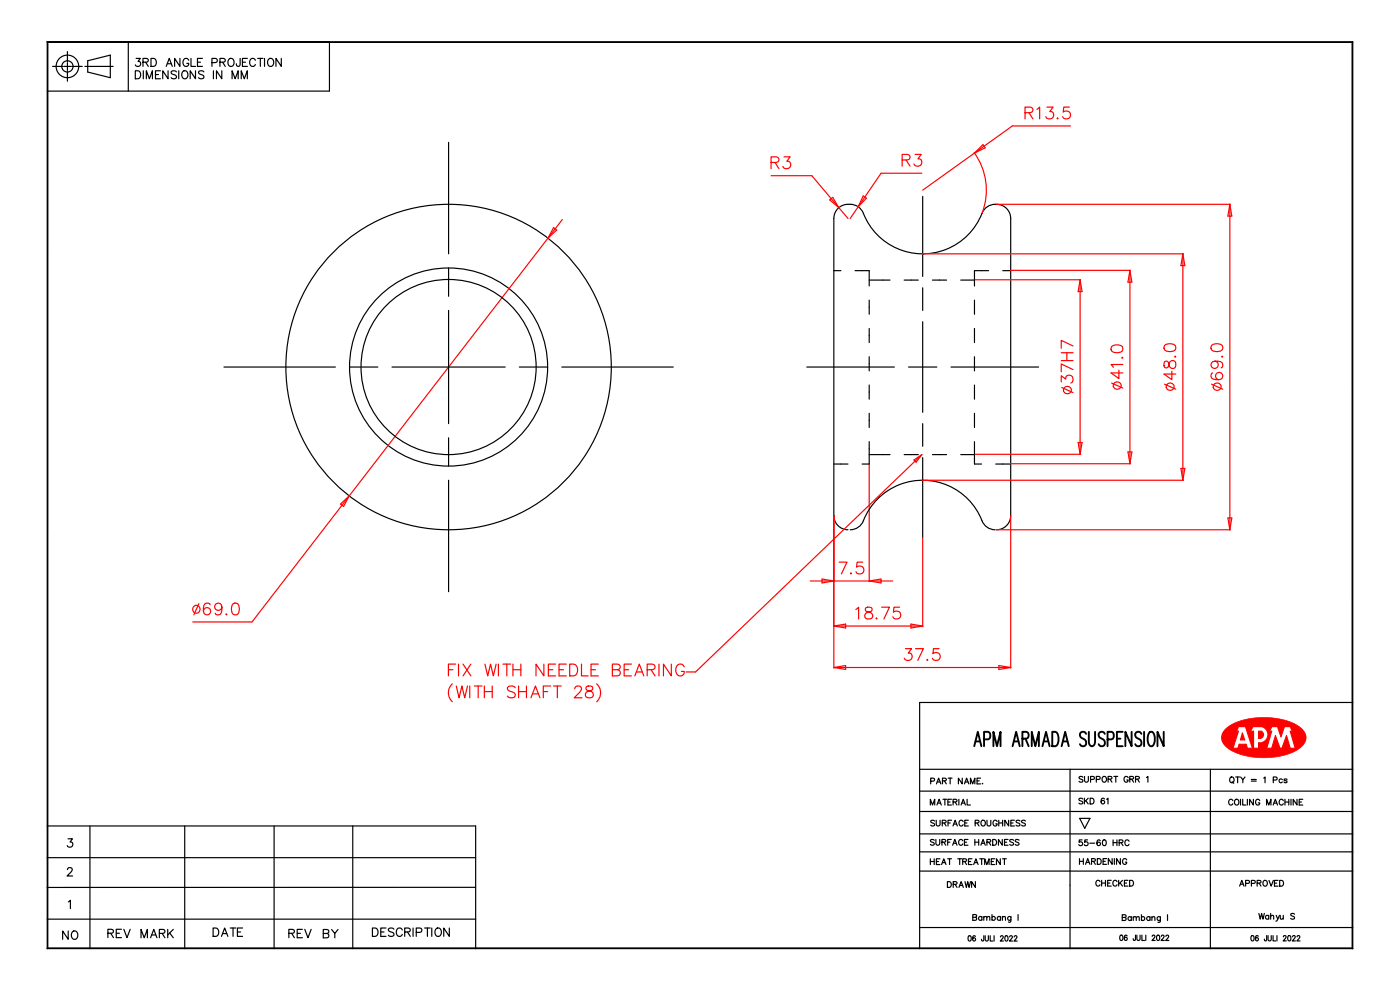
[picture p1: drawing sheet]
<svg xmlns="http://www.w3.org/2000/svg" width="297mm" height="210mm" viewBox="0 0 297 210" stroke-linecap="round" stroke-linejoin="round" font-family="sans-serif">
<!-- layer: 1 -->
<path d="M10 8.8h.2v192.4h-.2zM10 8.8h277v.2h-277zM10 8.9h277M286.8 8.8h.2v192.4h-.2zM10 201.1h277v.1h-277zM10 201.2h277" fill="none" stroke="#000" stroke-width=".21"/>
<path d="M10 8.8h.2v192.4h-.2zM286.8 8.8h.2v192.4h-.2z" fill="#000"/>
<g fill="none" stroke="#000" stroke-width=".25">
<path d="M10 8.8h59.9v10.5h-59.9M11.2 14.1h2.2M13.6 14.1h1.5M14.3 10.9v2.3M14.3 13.3v1.5M14.3 15v2.2M15.2 14.1h2.2M18 14.1h6M18.6 12.9l4.8-1.2v4.8l-4.8-1.2zM27.2 8.8v10.5M28.7 15h.6a.91 .91 0 0 1 .6 .9 .91 .91 0 0 1-.6 .8h-.6zM28.9 12.4h.9l-.5 .6a.57 .57 0 0 1 .4 .9 .57 .57 0 0 1-1-.1"/>
<path d="M30.3 13.2l1-.1 .2-.2-.1-.4-.3-.1h-.8v1.7M30.4 15v1.7M30.9 13.2l.6 .9M31 16.7v-1.7l.7 1.7 .6-1.7v1.7M32 12.4h.6a.91 .91 0 0 1 .6 .8 .91 .91 0 0 1-.6 .9h-.6zM33 15.8h.6M34 15h-1v1.7h1M35.3 14.1l.6-1.7 .7 1.7M35.5 13.5h.8M35.7 15v1.7l-1.2-1.7v1.7M37.4 15.3a.64 .64 0 0 0-.6-.3 .64 .64 0 0 0-.5 .4l.2 .3 .8 .3 .1 .5a.75 .75 0 0 1-1.1 0M37.9 15v1.7"/>
<path d="M38.2 12.4v1.7l-1.2-1.7v1.7M38.9 15.1a.84 .84 0 0 1 1 .6 .84 .84 0 0 1-.5 1 .89 .89 0 0 1-.9-.6 .89 .89 0 0 1 .4-1zM40 12.8a.62 .62 0 0 0-.7-.4 .62 .62 0 0 0-.5 .6v.4a.61 .61 0 0 0 .6 .7 .61 .61 0 0 0 .6-.7h-.4M40.5 12.4v1.7h1M41.5 15v1.7l-1.2-1.7v1.7M41.9 13.2h.6M42.9 12.4h-1v1.7h1M43.3 15.3a.64 .64 0 0 0-.7-.3 .64 .64 0 0 0-.5 .4l.2 .3 .8 .3 .2 .5a.75 .75 0 0 1-1.2 0M45 13.3h.7a.45 .45 0 0 0 .4-.5 .45 .45 0 0 0-.4-.4h-.7v1.7M45.3 15v1.7M46.7 13.2l.9-.1 .2-.2-.1-.4-.3-.1h-.7v1.7M47.1 15v1.7l-1.2-1.7v1.7"/>
<path d="M47.2 13.2l.6 .9M48.7 12.5a.84 .84 0 0 1 1 .5 .84 .84 0 0 1-.5 1.1 .89 .89 0 0 1-.9-.6 .89 .89 0 0 1 .4-1zM49.2 16.7v-1.7l.7 1.7 .6-1.7v1.7M50.9 12.4v1.5l-.3 .2-.3-.1-.2-.5M51.2 16.7v-1.7l.6 1.7 .7-1.7v1.7M51.4 13.2h.7M52.5 12.4h-1.1v1.7h1.1M54.2 12.8a.62 .62 0 0 0-.7-.4 .62 .62 0 0 0-.5 .6v.4a.62 .62 0 0 0 .5 .7 .62 .62 0 0 0 .7-.4M54.7 12.4h1.1M55.2 12.4v1.7M56.1 12.4v1.7M57.1 12.5a.84 .84 0 0 1 1 .5 .84 .84 0 0 1-.5 1.1 .89 .89 0 0 1-.9-.6 .89 .89 0 0 1 .4-1z"/>
<path d="M59.7 12.4v1.7l-1.2-1.7v1.7M195.1 149v52.2M195.1 163.2h91.9M195.1 167.8h91.9M197.4 170.8v-1.3l.4 1.3 .5-1.3v1.3M197.4 165.7l.7-.1 .1-.4-.8-.1v1.2M198.7 166.3l.4-1.2 .5 1.2M198.8 170.8l.4-1.3 .5 1.3M198.8 165.9h.6M198.9 170.4h.6M199.9 165.6h.7l.1-.4-.8-.1v1.2M200 169.5h.9"/>
<path d="M200.3 165.6l.5 .7M200.5 169.5v1.3M201.1 170.1h.5M201.2 165.1h.8M201.6 165.1v1.2M201.8 169.5h-.7v1.3h.7M202.2 170.1h.7l.1-.4-.8-.2v1.3M202.6 170.1l.4 .7M203.4 169.5v1.3M203.9 170.8l.4-1.3 .5 1.3M204.1 170.4h.5M204.1 165.1v1.2l-.8-1.2v1.2"/>
<path d="M204.6 166.3l.5-1.2 .4 1.2M204.8 165.9h.6M205.2 169.5v1.3h.7M205.9 166.3v-1.2l.4 1.2 .5-1.2v1.2M207.3 165.6h.4M208 165.1h-.7v1.2h.7M208.4 166.2h.1"/>
<circle cx="14.3" cy="14.1" r="2.4"/>
<circle cx="14.3" cy="14.1" r="1.2"/>
</g>
<path d="M260 154.7a11.9 11.9 0 0 1 8.1-2.5 11.9 11.9 0 0 1 8.1 2.5 2.51 2.51 0 0 1-.6 4.1 15.4 15.4 0 0 1-12.4 1.3 5.6 5.6 0 0 1-3.9-3 2.4 2.4 0 0 1 .7-2.4z" fill="none" stroke="#f00" stroke-width=".21"/>
<path d="M262.7 154.1h1.5l1.5 4.6h-1.1l-.2-.8h-1.5l-.3 .8h-1l1.1-3.6h-.3zM263.6 155.5l.4 1.4h-.8zM265.8 154.1h1.8a1.77 1.77 0 0 1 1.4 2.1 1.77 1.77 0 0 1-2 1.4v1.1h-1.1v-3.6h-.6zM267 155.1h.6a.81 .81 0 0 1 .4 1 .81 .81 0 0 1-1 .5zM269.8 154.1h1.2l.7 2.2 .8-2.2h1.2l.5 1h-.5l1.1 3.6h-1.1l-.8-2.7-.9 2.7h-.5l-.9-2.7-.8 2.7h-1.1l1.1-3.6h-.5z" fill="none" stroke="#f00" stroke-width=".25"/>
<g fill="none" stroke="#000" stroke-width=".4">
<path d="M206.7 158.3l.7-3.1 .8 3.1M207 157.3h.9M208.8 156.8h.8a.89 .89 0 0 0 .5-.8 .89 .89 0 0 0-.5-.8h-.8v3.1M210.7 158.3v-3.1l.8 3.1 .8-3.1v3.1M214.8 158.3l.8-3.1 .7 3.1M215.1 157.3h.9M216.9 156.7h.8a.79 .79 0 0 0 .5-.7 .79 .79 0 0 0-.5-.8h-.8v3.1M217.6 156.7l.6 1.6M218.9 158.3v-3.1l.7 3.1 .8-3.1v3.1M221.1 158.3l.8-3.1 .8 3.1M221.4 157.3h1M223.2 155.2h.7a2.03 2.03 0 0 1 0 3.1h-.7z"/>
<path d="M225.2 158.3l.8-3.1 .7 3.1M225.5 157.3h.9M230.4 155.7a.7 .7 0 0 0-1.1-.3 .7 .7 0 0 0 .2 1.1l.5 .3a.78 .78 0 0 1 .4 1 .78 .78 0 0 1-.8 .5l-.5-.4M231 155.2v2.2l.1 .5 .5 .4 .4-.2 .2-.2 .1-2.7M234.4 155.7a.7 .7 0 0 0-1.1-.3 .7 .7 0 0 0 .1 1.1l.6 .3a.78 .78 0 0 1 .4 1 .78 .78 0 0 1-.9 .5l-.4-.4M235 156.8h.8a.89 .89 0 0 0 .5-.8 .89 .89 0 0 0-.5-.8h-.8v3.1M236.9 156.7h.8M238.2 155.2h-1.3v3.1h1.3M240.1 155.2v3.1l-1.4-3.1v3.1M242.1 155.7a.7 .7 0 0 0-1.1-.3 .7 .7 0 0 0 .2 1.1l.6 .3a.78 .78 0 0 1 .3 1 .78 .78 0 0 1-.8 .5l-.5-.4M242.7 155.2v3.1M243.8 155.4l.2-.2a.73 .73 0 0 1 .9 .8 2.18 2.18 0 0 1-.5 2.3 .73 .73 0 0 1-.8-.7 2.6 2.6 0 0 1 .2-2.2z"/>
<path d="M246.9 155.2v3.1l-1.3-3.1v3.1"/>
</g>
<path d="M260.1 154.6a2.56 2.56 0 0 0 .6 4.3 15.5 15.5 0 0 0 14.8 0 2.65 2.65 0 0 0 1.5-2.4 2.65 2.65 0 0 0-1.5-2.5 15.5 15.5 0 0 0-14.8 0zM269.8 154.1h1.2l.7 2.2 .8-2.2h1.2l.5 1h-.5l1.1 3.6h-1.1l-.8-2.7-.9 2.7h-.5l-.9-2.7-.8 2.7h-1.1l1.1-3.6h-.5zM267 155.1h.6a.81 .81 0 0 1 .4 1 .81 .81 0 0 1-1 .5zM265.8 154.1h1.8a1.77 1.77 0 0 1 1.4 2.1 1.77 1.77 0 0 1-2 1.4v1.1h-1.1v-3.6h-.6zM262.7 154.1h1.5l1.5 4.6h-1.1l-.2-.8h-1.5l-.3 .8h-1l1.1-3.6h-.3zM263.6 155.5l.4 1.4h-.8z" fill-rule="evenodd" fill="#f00"/>
<g fill="none" stroke="#000" stroke-width=".25">
<path d="M95.2 30.2v23.6M95.2 56.8v6M176.9 57.4h1.5M181.4 57.4h3v3.3M184.4 59.4h4.4M191.8 59.4h3M195.7 41.7v16.9M197.8 59.4h3M203.8 59.4h2.9M209.7 57.4h-3v3.3M212.7 57.4h1.5M47.5 77.9h23.7"/>
<path d="M74.2 77.9h6M83.2 77.9h24M95.2 65.9v24M110.2 77.9h6M119.2 77.9h23.6M171.2 77.9h18.5M184.4 63.7v3M184.4 69.7v3M184.4 75.7v3M192.7 77.9h6M195.7 61v4.9M195.7 68.3v19.2"/>
<path d="M201.7 77.9h18.6M206.7 63.7v3M206.7 69.7v3M206.7 75.7v3M95.2 92.9v6M176.9 98.4h3M184.4 93.7v4.7h-1.5M184.4 96.4h4.4M184.4 81.7v3M184.4 87.7v3M191.8 96.4h3M195.7 89.9v4.8"/>
<path d="M195.7 97.1v17M197.8 96.4h3M203.8 96.4h2.9M206.7 81.7v3M206.7 87.7v3M206.7 93.7v4.7h1.5M211.2 98.4h3M95.2 101.9v23.6M179.9 112.4a3 3 0 0 1-3-3v-63.1a3.3 3.3 0 0 1 2.7-2.9 3.3 3.3 0 0 1 3.6 1.8 13.6 13.6 0 0 0 12.9 8.6 13.6 13.6 0 0 0 12.5-9.1 3.2 3.2 0 0 1 3.5-1.2 3.2 3.2 0 0 1 2.3 2.8v63.1a3 3 0 0 1-3 3M180.4 112.4a3 3 0 0 0 2.8-1.9 13.6 13.6 0 0 1 12.9-8.6 13.6 13.6 0 0 1 12.5 9.1 3 3 0 0 0 2.5 1.4M195.1 149h91.9M10 175.2h90.9v26"/>
<path d="M14.4 177.9h1l-.5 .7a.59 .59 0 0 1 .4 1 .59 .59 0 0 1-1-.2M19.1 175.2v26M39.2 175.2v26M58.1 175.2v26M74.8 175.2v26M195.1 176.9h91.9M195.1 172.1h91.9M198.2 178.2l-.3-.1-.5 .1 .1 .3 .7 .4v.2l-.3 .2-.5-.2M198.3 174.2l-.3-.2-.5 .2 .1 .3 .7 .4v.1l-.3 .2-.5-.2M198.5 178.1v.8l.4 .4 .4-.2 .1-1M198.6 174v.9l.4 .3 .4-.2v-1M199.8 178.7l.7-.1 .1-.4-.8-.1v1.2"/>
<path d="M199.9 174.6l.7-.1 .1-.4-.8-.1v1.2M200.2 178.7l.4 .6M200.3 174.6l.4 .6M201 178.7h.5M201.1 174.6h.5M201.8 178.1h-.8v1.2M201.9 174h-.8v1.2M202.1 179.3l.5-1.2 .4 1.2M202.2 175.2l.4-1.2 .5 1.2M202.3 178.9h.6M202.3 174.8h.6M204.2 178.4a.45 .45 0 0 0-.5-.3 .45 .45 0 0 0-.3 .4v.3a.45 .45 0 0 0 .3 .5 .45 .45 0 0 0 .5-.3"/>
<path d="M204.3 174.3a.45 .45 0 0 0-.5-.3 .45 .45 0 0 0-.4 .5v.2a.45 .45 0 0 0 .4 .5 .45 .45 0 0 0 .5-.3M204.6 178.7h.5M204.7 174.6h.4M205.4 178.1h-.8v1.2h.8M205.4 174h-.7v1.2h.7M206.8 178.7h.8M206.8 178.1v1.2M206.9 174.6l.7-.1v-.4l-.7-.1v1.2M207.3 174.6l.4 .6M207.6 178.1v1.2M208.1 179.3l.5-1.2 .4 1.2M208.2 174.2l.1-.2a.57 .57 0 0 1 .8 .6 .57 .57 0 0 1-.8 .6l-.2-.5z"/>
<path d="M208.3 178.9h.5M209.4 178.7l.7-.1v-.4l-.7-.1v1.2M209.4 174v.9l.3 .3 .4-.2 .1-1M209.8 178.7l.4 .6M210.6 178.1h.4a.65 .65 0 0 1 .4 .6 .65 .65 0 0 1-.4 .6h-.4zM211.5 174.3a.45 .45 0 0 0-.5-.3 .45 .45 0 0 0-.3 .5v.2a.44 .44 0 0 0 .4 .5 .44 .44 0 0 0 .4-.5h-.3M211.9 174.6h.8M211.9 174v1.2M212.6 178.1v1.2l-.8-1.2v1.2M212.7 174v1.2M213.1 178.7h.5M213.9 178.1h-.8v1.2h.8"/>
<path d="M214 174v1.2l-.8-1.2v1.2M214.4 174.6h.5M215 178.2l-.3-.1-.5 .1 .1 .3 .7 .4v.2l-.3 .2-.5-.2M215.2 174h-.8v1.2h.8M216.2 178.2l-.3-.1-.5 .1 .1 .3 .7 .4v.2l-.3 .2-.5-.2M216.4 174.2l-.3-.2-.5 .2 .1 .3 .7 .4v.1l-.3 .2-.5-.2M217.5 174.2l-.3-.2-.5 .2 .1 .3 .7 .4v.1l-.3 .2-.5-.2M227 163.2v38M229 173.6h2.2l-1.1 2.1zM229.6 178.2h-.6l-.1 .5a.43 .43 0 0 1 .7 0 .43 .43 0 0 1-.1 .6 .43 .43 0 0 1-.6-.2M229.7 169.5l-.3-.2-.5 .2 .1 .3 .7 .4v.2l-.3 .1-.5-.1M229.7 164.9l-.3-.2-.5 .2 .1 .3 .7 .4v.1l-.3 .2-.5-.2"/>
<path d="M230 169.3v1.2M230.1 164.7v.9l.3 .3 .4-.2 .1-1M230.3 169.8l.6 .7M230.7 178.2h-.6v.5a.43 .43 0 0 1 .6 0 .43 .43 0 0 1 0 .6 .43 .43 0 0 1-.7-.2M230.9 169.3l-.9 .8M231.2 178.9h1M231.3 169.3h.4a.65 .65 0 0 1 .4 .6 .65 .65 0 0 1-.4 .6h-.4zM231.4 165.3h.7v-.5l-.7-.1v1.2M232.6 165.3h.7v-.5l-.7-.1v1.2M233.4 178.3l-.1-.1a.6 .6 0 0 0-.7 .5 .6 .6 0 0 0 .5 .7 .38 .38 0 0 0 .4-.4 .38 .38 0 0 0-.4-.4 .38 .38 0 0 0-.4 .4M233.9 164.9l.1-.1a.57 .57 0 0 1 .7 .5 .57 .57 0 0 1-.7 .6l-.2-.4zM234 178.2a.6 .6 0 0 1 .8 .5 .6 .6 0 0 1-.5 .7l-.4-.3v-.4z"/>
<path d="M234.3 169.5l-.1-.1a.6 .6 0 0 0-.7 .4 .6 .6 0 0 0 .4 .7 .38 .38 0 0 0 .5-.3 .38 .38 0 0 0-.4-.4 .38 .38 0 0 0-.4 .3M234.8 169.5l.2-.2v1.2M235.1 165.3l.7-.1v-.4l-.7-.1v1.2M235.5 165.3l.4 .6M236.1 178.2v1.2M236.1 178.7h.9M236.3 164.7h.8M236.7 164.7v1.2M237 178.2v1.2M237.4 178.7h.7l.1-.4-.8-.1v1.2M237.8 178.7l.4 .7M239.3 165a.45 .45 0 0 0-.5-.3 .45 .45 0 0 0-.3 .5v.3a.44 .44 0 0 0 .4 .4 .44 .44 0 0 0 .4-.4h-.3"/>
<path d="M239.5 178.5a.45 .45 0 0 0-.5-.3 .45 .45 0 0 0-.4 .4v.3a.45 .45 0 0 0 .4 .5 .45 .45 0 0 0 .5-.3M239.7 165.3l.7-.1v-.4l-.7-.1v1.2M240.1 165.3l.4 .6M240.9 165.3l.7-.1 .1-.4-.8-.1v1.2M241.3 165.3l.4 .6M243.2 164.9l.3-.2v1.2M256.8 163.2v38M261 165l.1-.1a.57 .57 0 0 1 .7 .5 .57 .57 0 0 1-.7 .6l-.2-.4zM261.4 165.8l.3 .4M261.5 169.8a.45 .45 0 0 0-.5-.3 .45 .45 0 0 0-.3 .5v.3a.45 .45 0 0 0 .3 .5 .45 .45 0 0 0 .5-.3M262 169.7l.1-.1a.57 .57 0 0 1 .7 .6 .57 .57 0 0 1-.7 .5l-.2-.4zM262.1 164.8h.9"/>
<path d="M262.6 164.8v1.2M263.2 169.5v1.3M263.2 164.8l.5 .6 .4-.6M263.6 169.5v1.3h.7M263.7 165.4v.6M264.6 169.5v1.3M265.5 165.3h1M265.5 165.7h1M265.9 169.5v1.3l-.8-1.3v1.3M267.2 169.8a.45 .45 0 0 0-.5-.3 .45 .45 0 0 0-.3 .5v.3a.44 .44 0 0 0 .4 .5 .44 .44 0 0 0 .4-.5h-.3M268.1 165l.3-.2v1.2M268.7 170.8v-1.3l.5 1.3 .4-1.3v1.3"/>
<path d="M270.1 170.8l.5-1.3 .4 1.3M270.1 165.5l.7-.1 .1-.5-.8-.1v1.2M270.3 170.4h.5M272 165.4a.39 .39 0 0 0-.5-.1 .39 .39 0 0 0 0 .6 .39 .39 0 0 0 .5 0M272.2 169.8a.45 .45 0 0 0-.5-.3 .45 .45 0 0 0-.3 .5v.3a.45 .45 0 0 0 .3 .5 .45 .45 0 0 0 .5-.3M272.6 169.5v1.3M272.6 170.1h.8M273 165.4l-.2-.2-.4 .1v.2l.6 .2v.2l-.2 .1-.4-.1M273.4 169.5v1.3M273.9 169.5v1.3M275.2 169.5v1.3l-.9-1.3v1.3M275.6 170.1h.5"/>
<path d="M276.4 169.5h-.8v1.3h.8M10 195h90.9M10 181.9h90.9M14.3 184.5l.3-.5 .6 .2a.55 .55 0 0 1-.1 .8l-.9 .8h1.2M14.5 197.5v1.8l-1.2-1.8v1.8M14.5 191.3l.4-.3v1.7M15.3 197.7a.65 .65 0 0 1 .8-.2 .65 .65 0 0 1 .4 .7v.4a.68 .68 0 0 1-.7 .7 .68 .68 0 0 1-.7-.7zM22.9 198l1-.1 .2-.3-.1-.3-.4-.2h-.7v1.8M23.5 198l.6 .9M24.7 198h.6M25.8 197.1h-1.1v1.8h1.1M26.3 197.1l.6 1.8 .7-1.8"/>
<path d="M29.9 198.9v-1.8l.7 1.8 .7-1.8v1.8M31.9 198.9l.7-1.8 .7 1.8M32.2 198.3h.8M33.8 198l1-.1 .2-.2-.1-.4-.3-.2h-.8v1.8M34.4 198l.6 .9M35.6 197.1v1.8M36 197.9l.8 1M36.8 197.1l-1.2 1.2M45.2 196.9h.6a.95 .95 0 0 1 .6 .8 .95 .95 0 0 1-.6 .9h-.6zM47 198.6l.7-1.7 .6 1.7M47.2 198h.9M48.8 196.9h1.2"/>
<path d="M49.4 196.9v1.7M50.4 197.7h.6M51.5 196.9h-1.1v1.7h1.1M61.3 198l1-.1 .2-.3-.1-.3-.4-.2h-.7v1.8M61.9 198l.6 .9M63.1 198h.6M64.2 197.1h-1.1v1.8h1.1M64.7 197.1l.6 1.8 .7-1.8M68.6 198h.7a.47 .47 0 0 1 .5 .5 .47 .47 0 0 1-.5 .4h-.7v-1.7h.7l.4 .1 .1 .4-.5 .3M70.4 197.2l.6 .8 .7-.8M71 198v.9M79 196.9h.6a.95 .95 0 0 1 .6 .8 .95 .95 0 0 1-.6 .9h-.6z"/>
<path d="M80.8 197.7h.7M81.9 196.9h-1.1v1.7h1.1M83.6 197.1a.67 .67 0 0 0-.7-.3 .67 .67 0 0 0-.5 .5l.2 .2 .8 .4 .2 .5a.78 .78 0 0 1-1.2 0M85.3 197.3a.65 .65 0 0 0-.7-.5 .65 .65 0 0 0-.5 .7v.4a.65 .65 0 0 0 .5 .7 .65 .65 0 0 0 .7-.4M85.9 197.7l1-.1 .1-.2v-.4l-.4-.1h-.7v1.7M86.4 197.7l.6 .9M87.6 196.9v1.7M88.3 197.8h.8a.47 .47 0 0 0 .4-.5 .47 .47 0 0 0-.4-.4h-.8v1.7M90.1 196.9h1.2M90.7 196.9v1.7M91.6 196.9v1.7M92.6 196.9a.88 .88 0 0 1 1.1 .6 .88 .88 0 0 1-.6 1.1 .93 .93 0 0 1-.8-.6 .93 .93 0 0 1 .3-1.1z"/>
<path d="M95.3 196.9v1.7l-1.2-1.7v1.7M100.9 188.2h-90.9M195.1 184.8h91.9M195.1 196.7h91.9M195.1 180.7h91.9M197.4 182.2v1.2M197.4 182.7h.8M198.2 182.2v1.2M198.6 182.7h.5M199.4 182.2h-.8v1.2h.8M199.8 183.4l.4-1.2 .5 1.2M199.9 183h.6"/>
<path d="M201 187h.4a.65 .65 0 0 1 .4 .6 .65 .65 0 0 1-.4 .6h-.4zM201 182.2h.8M201.4 182.2v1.2M202.2 187.6l.7-.1 .1-.4-.8-.1v1.2M202.6 187.6l.4 .6M203.2 182.2h.8M203.4 188.2l.5-1.2 .5 1.2M203.6 182.2v1.2M203.6 187.8h.6M204.2 182.7h.7l.1-.4-.8-.1v1.2M204.6 182.7l.4 .7M204.7 187l.3 1.2 .3-1.2 .3 1.2 .3-1.2"/>
<path d="M205.5 182.7h.4M205.5 198.5h.2a.6 .6 0 0 1 .3 .6 .6 .6 0 0 1-.3 .5l-.3-.5zM206.2 182.2h-.7v1.2h.7M206.4 194.6l.7 .1 .1 .3-.3 .2h-.5v-1.2l.7 .1v.4l-.2 .1M206.6 183.4l.4-1.2 .5 1.2M206.7 183h.6M206.9 198.6v-.1a.55 .55 0 0 0-.7 .5 .55 .55 0 0 0 .4 .6 .33 .33 0 0 0 .4-.3 .33 .33 0 0 0-.3-.3 .33 .33 0 0 0-.4 .2M206.9 187v1.2l-.8-1.2v1.2M207.8 182.2h.9M208.2 182.2v1.2M208.3 194.6a.39 .39 0 0 0-.6-.1 .39 .39 0 0 0 0 .6 .39 .39 0 0 0 .6-.1M208.3 194.4v.8"/>
<path d="M208.7 194.6l.3-.2 .3 .1v.7M208.7 194.4v.8M208.7 198.5v1l-.4 .1-.1-.4M208.9 183.4v-1.2l.5 1.2 .4-1.2v1.2M209 198.5v.8l.3 .3 .3-.1 .1-1M209.3 194.6l.3-.2 .3 .1 .1 .7M210.1 198.5v1.1h.5M210.3 182.7h.5M210.4 194.6a.39 .39 0 0 1 .6-.1 .39 .39 0 0 1 0 .6 .39 .39 0 0 1-.6-.1M210.4 194v1.2M210.9 198.5v1.1M211 182.2h-.7v1.2h.7"/>
<path d="M212.2 182.2v1.2l-.8-1.2v1.2M212.2 198.8l.2-.3 .4 .2-.6 .9h.7M212.3 194.6a.39 .39 0 0 0-.6-.1 .39 .39 0 0 0 0 .6 .39 .39 0 0 0 .6-.1M212.3 194.4v.8M212.7 194.6l.2-.2 .3 .1 .1 .7M212.7 194.4v.8M212.7 182.2h.8M213.1 182.2v1.2M213.3 198.5h.2a.6 .6 0 0 1 .4 .6 .6 .6 0 0 1-.4 .5l-.3-.5zM214.2 198.8l.2-.3 .4 .2-.7 .9h.7M214.5 194.4l-.1 1.1-.5 .1M214.5 194.6a.39 .39 0 0 0-.6-.1 .39 .39 0 0 0 0 .6 .39 .39 0 0 0 .6-.1"/>
<path d="M215.2 198.8l.2-.3 .3 .2-.6 .9h.7M216 194v1.2M229 182.1v1.3M229 182.7h.8M229.8 182.1v1.3M230.3 183.4l.5-1.3 .4 1.3M230.5 182.9h.5M231.6 182.7h.7v-.5l-.7-.1v1.3M232 182.7l.4 .7M232.8 182.1h.4a.65 .65 0 0 1 .4 .6 .65 .65 0 0 1-.4 .7h-.4zM233.4 187a.45 .45 0 0 0-.6-.3 .45 .45 0 0 0-.3 .5v.3a.45 .45 0 0 0 .3 .5 .45 .45 0 0 0 .6-.3M233.7 186.7v1.3"/>
<path d="M233.7 187.3h.8M234 182.7h.5M234.5 186.7v1.3M234.8 182.1h-.8v1.3h.8M235 187.3h.5M235.7 186.7h-.7v1.3h.7M235.9 182.1v1.3l-.8-1.3v1.3M236.4 182.1v1.3M237 187a.45 .45 0 0 0-.5-.3 .45 .45 0 0 0-.4 .5v.3a.45 .45 0 0 0 .4 .5 .45 .45 0 0 0 .5-.3M237.3 186.7v1.3M237.6 187.3l.5 .7M237.7 182.1v1.3l-.8-1.3v1.3"/>
<path d="M237.7 198.4h.1a.6 .6 0 0 1 .4 .5 .6 .6 0 0 1-.4 .6l-.3-.5zM238.1 194.6l.7 .1 .1 .3-.3 .3h-.5v-1.3l.7 .1v.4l-.2 .1M238.1 186.7l-.8 .9M238.5 187.3h.5M239 182.4a.45 .45 0 0 0-.5-.3 .45 .45 0 0 0-.4 .5v.3a.44 .44 0 0 0 .5 .5 .44 .44 0 0 0 .4-.5h-.3M239.1 198.5l-.1-.1a.55 .55 0 0 0-.6 .4 .55 .55 0 0 0 .4 .7 .33 .33 0 0 0 .4-.3 .33 .33 0 0 0-.3-.4 .33 .33 0 0 0-.4 .3M239.3 186.7h-.8v1.3h.8M239.6 186.7h.4a.65 .65 0 0 1 .5 .6 .65 .65 0 0 1-.5 .7h-.4zM240 194.6a.39 .39 0 0 0-.6 0 .39 .39 0 0 0 0 .5 .39 .39 0 0 0 .6 0M240 194.4v.9M240.4 194.7l.3-.3 .3 .1v.8M240.4 194.4v.9"/>
<path d="M240.9 198.4l-.1 1h-.3l-.1-.3M241 194.7l.3-.3 .3 .1 .1 .8M241.2 198.4v.8l.3 .3 .3-.2 .1-.9M242.2 194.6a.39 .39 0 0 1 .5 0 .39 .39 0 0 1 0 .5 .39 .39 0 0 1-.5 0M242.2 194v1.3M242.2 198.4v1.1h.6M243.1 198.4v1.1M244 194.6a.39 .39 0 0 0-.6 0 .39 .39 0 0 0 0 .5 .39 .39 0 0 0 .6 0M244 194.4v.9M244.4 194.7l.3-.3 .2 .1 .1 .8M244.4 194.4v.9M244.4 198.6l.2-.2 .4 .2-.6 .9h.7"/>
<path d="M245.5 198.4h.1a.6 .6 0 0 1 .4 .5 .6 .6 0 0 1-.4 .6l-.2-.5zM246.2 194.4l-.1 1.1-.5 .1M246.2 194.6a.39 .39 0 0 0-.6 0 .39 .39 0 0 0 0 .5 .39 .39 0 0 0 .6 0M246.4 198.6l.2-.2 .4 .2-.7 .9h.7M247.3 198.6l.2-.2 .4 .2-.6 .9h.7M247.7 194v1.3M263 188l.4-1.3 .5 1.3M263.1 187.6h.6M264.3 187.4l.7-.1v-.4l-.7-.2v1.3M265.5 187.4l.7-.1v-.4l-.7-.2v1.3M265.5 198.5h.2a.6 .6 0 0 1 .4 .5 .6 .6 0 0 1-.4 .6l-.3-.5zM266.7 187.3h.7l.1-.4-.8-.2v1.3"/>
<path d="M266.9 198.6v-.1a.55 .55 0 0 0-.7 .4 .55 .55 0 0 0 .4 .7 .33 .33 0 0 0 .4-.3 .33 .33 0 0 0-.3-.4 .33 .33 0 0 0-.4 .3M267.1 193.8l.3 1.2 .2-1.2 .3 1.2 .3-1.2M267.1 187.3l.4 .7M268.2 186.8a.57 .57 0 0 1 .7 .6 .57 .57 0 0 1-.7 .5l-.3-.4zM268.7 198.5v1h-.4l-.1-.3M269 198.5v.8l.3 .3 .3-.2 .1-.9M269.2 194.3a.39 .39 0 0 0-.6 0 .39 .39 0 0 0 0 .6 .39 .39 0 0 0 .6-.1M269.2 194.2v.8M269.2 186.7l.5 1.3 .4-1.3M269.6 194.4l.3-.2h.2l.1 .8M269.6 193.8v1.2M270.1 198.5v1.1h.6"/>
<path d="M270.4 187.3h.4M270.7 194.2l.4 .8M270.9 198.5v1.1M271.1 186.7h-.7v1.3h.7M271.4 194.2l-.5 1.1-.2 .1M271.5 186.7h.4a.65 .65 0 0 1 .4 .7 .65 .65 0 0 1-.4 .6h-.4zM271.6 194.2l.1 .7 .2 .1 .3-.3M272.2 194.2v.8M272.3 198.7l.1-.2 .4 .2-.6 .9h.7M273.3 198.5h.2a.6 .6 0 0 1 .4 .5 .6 .6 0 0 1-.4 .6l-.3-.5zM274.2 198.7l.2-.2 .4 .2-.7 .9h.7M274.6 193.9l-.3-.1-.5 .1 .1 .3 .7 .3v.3l-.3 .2-.5-.2"/>
<path d="M275.2 198.7l.2-.2 .3 .2-.6 .9h.7"/>
<circle cx="95.2" cy="77.9" r="34.5"/>
<circle cx="95.2" cy="77.9" r="21"/>
<circle cx="95.2" cy="77.9" r="18.6"/>
</g>
<g fill="none" stroke="#f00" stroke-width=".25">
<path d="M163.6 34.5l1.4-.2a.58 .58 0 0 0 0-.9l-1.4-.1v2.5M163.6 37.3h8.6l7.7 9M164.4 34.5l.8 1.3M166.3 33.3h1.3l-.7 .9a.8 .8 0 0 1 .9 .9 .8 .8 0 0 1-1.1 .7l-.4-.1-.2-.4M191.4 33.9l1.4-.1a.58 .58 0 0 0 0-.9l-1.4-.2v2.5M192.2 33.9l.9 1.3M194.1 32.7h1.3l-.7 1a.8 .8 0 0 1 .9 .9 .8 .8 0 0 1-1.1 .6l-.4-.1-.2-.3M195.6 36.7h-8.7l-6.5 9.6M206.7 32.4a13.5 13.5 0 0 1 1.6 12.8M208.5 30.7l.5 .7-2.3 1.1zM217.5 23.9l1.4-.1a.58 .58 0 0 0 0-1l-1.4-.1v2.5M218.3 23.9l.8 1.3"/>
<path d="M220 23.2l.6-.5v2.5M222.1 22.7h1.3l-.7 1a.8 .8 0 0 1 .8 .9 .8 .8 0 0 1-1 .6l-.4-.1-.2-.4M224.4 25l-.2 .1 .2 .1 .1-.1M226.9 22.7h-1.2l-.1 1.1a.88 .88 0 0 1 1.3 0 .88 .88 0 0 1-.2 1.3 .88 .88 0 0 1-1.3-.4M227.1 26.7h-12.3l-19.1 13.6M117.4 48.3l.7 .5-1.9 1.7zM119.3 46.6l-45.2 58.6M176 42.4l.7-.5 1.3 2.1zM183.1 41.6l.7 .4-1.7 1.9zM195.7 53.8h55.4M206.9 59.3h22.4M211.4 43.3h49.6"/>
<path d="M214.4 57.3h25.4M229.1 59.3v37.1M229.1 59.3l.5 2.5h-.9zM239.7 57.3v41.1M239.7 57.3l.4 2.5h-.8zM250.9 53.8v48.1M250.9 53.8l.5 2.5h-.9zM260.9 43.3v69.1M260.9 43.3l.4 2.5h-.8zM225.1 76.5h2.5M225.1 74.8h2.5M226.3 74.8v1.7"/>
<path d="M227.6 78.4l-2.5-1.2v1.7M227.6 73.4l-2.5-1.2v1.7M235.8 73.5a1.93 1.93 0 0 1 2.3 0 .81 .81 0 0 1-.4 1.2 2.07 2.07 0 0 1-1.9-.2l-.1-.4zM237.4 78.5v1.8l-1.7-1.2h2.5M238.1 75.8l.1 .1-.1 .1-.1-.1M238.2 77.3h-2.5l.5 .6M247.1 76.7a.94 .94 0 0 0 .2 1.3h.2a1.37 1.37 0 0 0 .6-1.2 .69 .69 0 0 1 .8-.3 .69 .69 0 0 1 .5 .6v.5a.72 .72 0 0 1-.7 .6 .72 .72 0 0 1-.7-.8l-.1-.4a.51 .51 0 0 0-.8-.3zM247.1 73.3a1.93 1.93 0 0 1 2.2 0 .81 .81 0 0 1-.3 1.2 2.07 2.07 0 0 1-1.9-.3l-.2-.3zM248.6 78.8v1.7l-1.7-1.2h2.5M249.3 75.5l.1 .2-.1 .1-.1-.1M257 73.3a1.93 1.93 0 0 1 2.3 0 .81 .81 0 0 1-.4 1.2 2.07 2.07 0 0 1-1.9-.3l-.1-.3zM257.3 79.1a.74 .74 0 0 0-.3 1.1 1.93 1.93 0 0 0 2.3 0 .78 .78 0 0 0-.4-1.2 .78 .78 0 0 0-1 .6 .78 .78 0 0 0 .7 .9"/>
<path d="M257.7 76.6a.78 .78 0 0 1 .7 1.1 .78 .78 0 0 1-1.2 .3 .78 .78 0 0 1 .1-1.3 2.25 2.25 0 0 1 2 .3 .74 .74 0 0 1-.3 1M259.3 75.5l.1 .2-.1 .1-.1-.1M184.4 98.5v24.9M193.9 97.6l1.7-1.2-1.3 1.7zM195.6 96.4l-48 46.1h-2M206.9 96.4h22.4M214.4 98.4h25.4M225.1 81v-1.3l1 .7a.8 .8 0 0 1 .9-.8 .8 .8 0 0 1 .6 1.1l-.1 .3-.3 .3M225.3 82.2l2.3 1.1M228.7 93.9h.9l-.5 2.5zM235.8 81.3l2.4 1M239.3 95.9h.8l-.4 2.5z"/>
<path d="M247.1 81.5l2.3 1.1M250.5 99.4h.9l-.5 2.5zM257 81.5l2.4 1.1M72.2 106.9l1.9-1.7-1.2 2.2zM74.1 105.2l-20.6 26.7h-12.6M176.9 109.4v32.3M178 119.2h1.7l-1.2 2.5M183 119.2h-1.2l-.1 1.1a.88 .88 0 0 1 1.4 0 .88 .88 0 0 1-.2 1.3 .88 .88 0 0 1-1.3-.3M195.7 101.9h55.4M195.7 114.1v18.8M211.4 112.4h49.6M214.4 109.4v32.3"/>
<path d="M260.5 109.9h.8l-.4 2.5zM42.2 128l-1.1 2.4M44.6 128.3a.74 .74 0 0 0-1.1-.3 1.93 1.93 0 0 0 0 2.3 .78 .78 0 0 0 1.1-.3 .78 .78 0 0 0-.5-1.1 .78 .78 0 0 0-1 .7M47.1 128.8a.78 .78 0 0 1-1.1 .6 .78 .78 0 0 1-.3-1.2 .78 .78 0 0 1 1.3 .1 2.25 2.25 0 0 1-.3 2 .74 .74 0 0 1-1.1-.2M48 130.2l-.1 .1 .1 .1 .1-.1M49.5 128a.81 .81 0 0 1 1.2 .4 2.07 2.07 0 0 1-.3 1.9 .81 .81 0 0 1-1.2-.3 2.07 2.07 0 0 1 .3-2zM171.9 123.2h17.5M174.4 122.8l2.5 .4-2.5 .5zM176.9 132.8l2.5-.4v.8zM176.9 132.8h18.8M180.5 121.5l-.1 .1 .1 .1 .1-.1M181.6 129.3l.5-.5v2.5"/>
<path d="M183.7 128.9a.51 .51 0 0 0 .2 .8 1.03 1.03 0 0 1 1.2 1.1 .87 .87 0 0 1-1 .5 .87 .87 0 0 1-.6-.8 1.15 1.15 0 0 1 1.2-.8 .51 .51 0 0 0 .2-.8l-.4-.1zM184.4 123.2l2.5-.4v.9zM186 131.1l-.2 .1 .2 .1 .1-.1M187 128.8h1.7l-1.2 2.5M190.8 128.8h-1.1l-.2 1.1a.88 .88 0 0 1 1.4-.1 .88 .88 0 0 1-.2 1.4 .88 .88 0 0 1-1.3-.4M192.1 137.6h1.3l-.7 .9a.8 .8 0 0 1 .8 1 .8 .8 0 0 1-1.1 .6l-.3-.1-.3-.4M193.2 132.4l2.5 .4-2.5 .4zM194.2 137.6h1.7l-1.2 2.5M196.7 139.9l-.1 .1 .1 .1 .1-.1M199.2 137.6h-1.2l-.1 1.1a.88 .88 0 0 1 1.3-.1 .88 .88 0 0 1-.1 1.4 .88 .88 0 0 1-1.3-.4M95.1 142.1h1M96 145a2.57 2.57 0 0 0 0 3.9"/>
<path d="M96.7 140.9h-1.6v2.5M96.8 145.5l.6 2.5 .6-2.5 .6 2.5 .6-2.5M97.3 140.9v2.5M98.2 140.9l1.7 2.5M99.7 145.5v2.5M99.9 140.9l-1.7 2.5M100.6 145.5h1.7M101.4 145.5v2.5M102.8 145.5v2.5M102.8 146.7h1.6M102.9 140.9l.6 2.5 .6-2.5 .6 2.5 .6-2.5M104.4 145.5v2.5"/>
<path d="M105.7 140.9v2.5M106.7 140.9h1.7M107.5 140.9v2.5M108.8 142.1h1.7M108.8 140.9v2.5M109.3 145.9a.94 .94 0 0 0-.9-.4 .94 .94 0 0 0-.8 .6l.3 .4 .9 .3a.61 .61 0 0 1 .5 .5 .61 .61 0 0 1-.2 .6 1.15 1.15 0 0 1-1.5-.2M110 146.7h1.7M110 145.5v2.5M110.5 140.9v2.5M111.7 145.5v2.5M112.6 148l1-2.5 .9 2.5M113 147.2h1.2"/>
<path d="M115.3 146.7h.9M115.4 140.9v2.5l-1.7-2.5v2.5M116.3 142.1h1M116.8 145.5h-1.5v2.5M117.4 145.5h1.7M117.9 140.9h-1.6v2.5h1.6M118.2 145.5v2.5M118.6 142.1h.9M120.1 140.9h-1.5v2.5h1.5M120.9 140.9h.8a1.34 1.34 0 0 1 .9 1.2 1.34 1.34 0 0 1-.9 1.3h-.8zM121.9 146.1l.3-.5 .7-.1a.61 .61 0 0 1 .3 1l-1.4 1.5h1.7M123.4 140.9v2.5h1.4"/>
<path d="M124.4 145.6a.51 .51 0 0 0 .3 .9 1.03 1.03 0 0 1 1.2 1 .87 .87 0 0 1-1 .5 .87 .87 0 0 1-.7-.8 1.15 1.15 0 0 1 1.2-.7 .51 .51 0 0 0 .2-.9l-.3-.1zM125.4 142.1h.9M126.6 145a2.57 2.57 0 0 1 0 3.9M126.9 140.9h-1.5v2.5h1.5M129.9 142.1h1.1a.66 .66 0 0 1 .6 .6 .66 .66 0 0 1-.6 .7h-1.1v-2.5l1.4 .1a.58 .58 0 0 1 0 .9l-.3 .2M132.4 142.1h1M134 140.9h-1.6v2.5h1.6M134.7 143.4l.9-2.5 1 2.5M135 142.5h1.2M137.3 142.1l1.4-.2a.58 .58 0 0 0 0-.9l-1.4-.1v2.5M138.1 142.1l.9 1.3M139.8 140.9v2.5"/>
<path d="M142.4 140.9v2.5l-1.7-2.5v2.5M145.2 141.5a.92 .92 0 0 0-1.1-.6 .92 .92 0 0 0-.7 .9 1.09 1.09 0 0 0 .2 1.2 1.09 1.09 0 0 0 1.2 .3l.4-.5v-.4h-.6M176.9 141.6h37.5M176.9 141.6l2.5-.4v.8zM211.9 141.2l2.5 .4-2.5 .4z"/>
<circle cx="226.4" cy="82.7" r=".83"/>
<circle cx="237" cy="81.8" r=".83"/>
<circle cx="248.2" cy="82" r=".83"/>
<circle cx="258.2" cy="82" r=".83"/>
<circle cx="41.7" cy="129.2" r=".83"/>
</g>
</svg>
